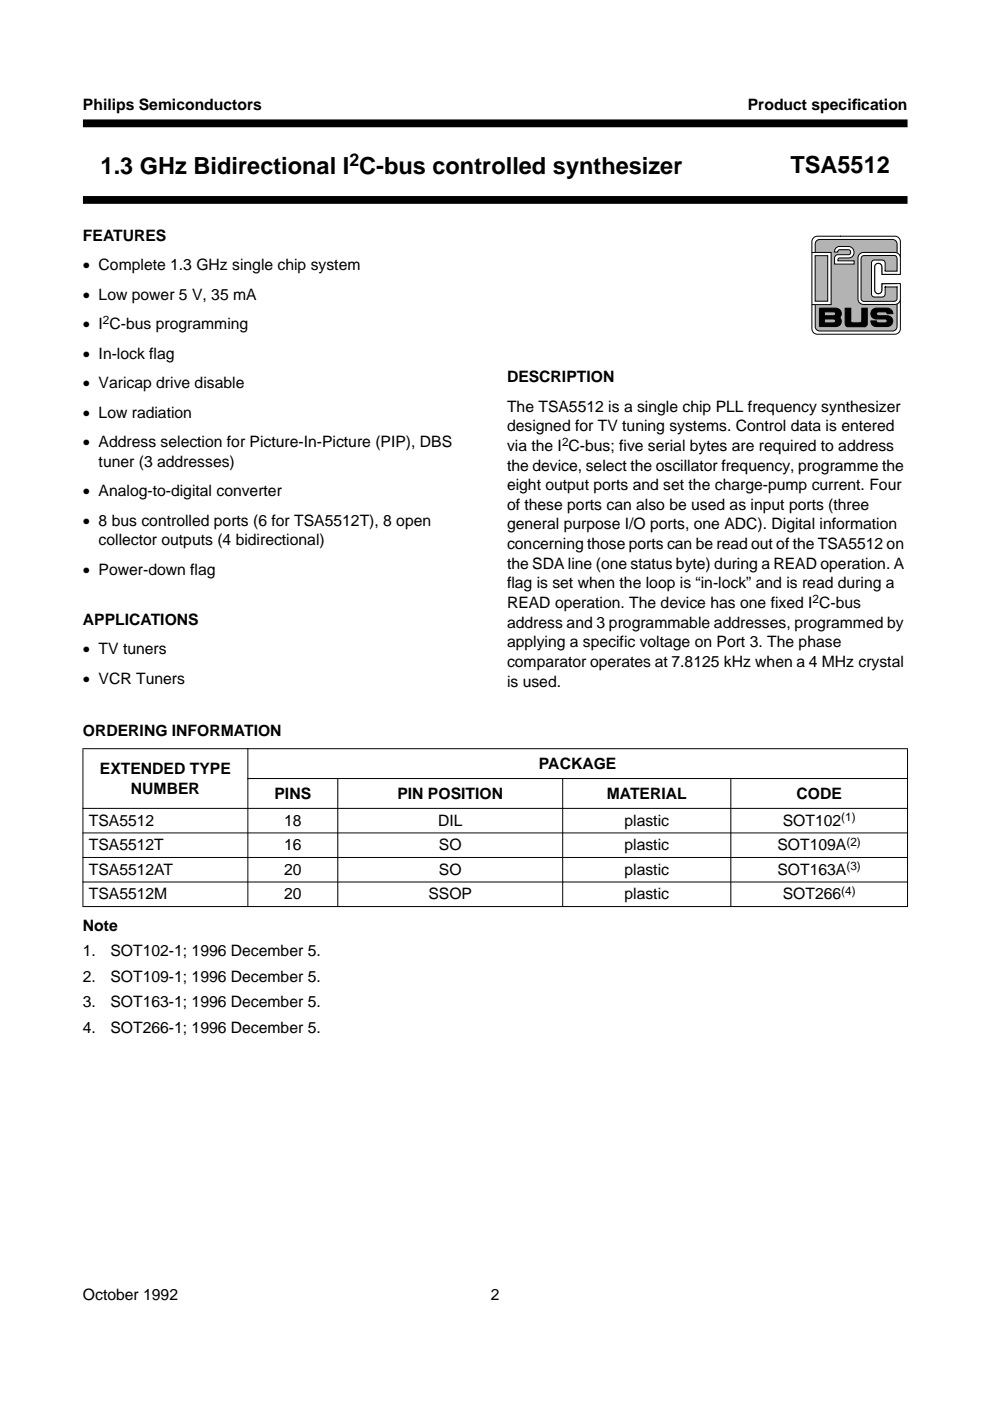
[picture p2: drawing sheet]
<svg xmlns="http://www.w3.org/2000/svg" width="210mm" height="297mm" viewBox="0 0 210 297" stroke-linecap="round" stroke-linejoin="round" font-family="sans-serif">
<defs><g id="words">
<g font-size="5">
<text x="21.3" y="36.8">1.3 GHz Bidirectional I C-bus controlled synthesizer</text>
<text x="167.6" y="36.6">TSA5512</text>
</g>
<text font-size="3.7" x="74.1" y="35.3">2</text>
<g font-size="3.3">
<text x="17.6" y="23.4">Philips Semiconductors</text>
<text x="158.6" y="23.4">Product specif</text>
<text x="180.6" y="23.4">ication</text>
<text x="17.6" y="51.1">FEATURES</text>
<text x="17.6" y="57.3">• Complete 1.3 GHz single chip system</text>
<text x="17.6" y="63.5">• Low power 5 V, 35 mA</text>
<text x="17.6" y="69.8">• I C-bus programming</text>
<text x="17.6" y="76">• In-lock flag</text>
<text x="17.6" y="82.3">• Varicap drive disable</text>
<text x="107.5" y="81">DESCRIPTION</text>
<text x="17.6" y="88.5">• Low radiation</text>
<text x="107.5" y="87.3">The TSA5512 is a single chip PLL frequency synthesizer</text>
<text x="17.6" y="94.8">• Address selection for Picture-In-Picture (PIP), DBS</text>
<text x="107.5" y="91.4">designed for TV tuning systems. Control data is entered</text>
<text x="107.5" y="95.6">via the I C-bus; five serial bytes are required to address</text>
<text x="20.9" y="98.9">tuner (3 addresses)</text>
<text x="107.5" y="99.8">the device, select the oscillator frequency, programme the</text>
<text x="17.6" y="105.2">• Analog-to-digital converter</text>
<text x="107.5" y="103.9">eight output ports and set the charge-pump current. Four</text>
<text x="17.6" y="111.4">• 8 bus controlled ports (6 for TSA5512T), 8 open</text>
<text x="107.5" y="108.1">of these ports can also be used as input ports (three</text>
<text x="107.5" y="112.3">general purpose I/O ports, one ADC). Digital information</text>
<text x="20.9" y="115.6">collector outputs (4 bidirectional)</text>
<text x="107.5" y="116.4">concerning those ports can be read out of the TSA5512 on</text>
<text x="17.6" y="121.8">• Power-down flag</text>
<text x="107.5" y="120.6">the SDA line (one status byte) during a READ operation. A</text>
<text x="107.5" y="124.7">flag is set when the loop is “in-lock” and is read during a</text>
<text x="107.5" y="128.9">READ operation. The device has one fixed I C-bus</text>
<text x="17.6" y="132.4">APPLICATIONS</text>
<text x="107.5" y="133.1">address and 3 programmable addresses, programmed by</text>
<text x="107.5" y="137.2">applying a specific voltage on Port 3. The phase</text>
<text x="17.6" y="138.7">• TV tuners</text>
<text x="107.5" y="141.4">comparator operates at 7.8125 kHz when a 4 MHz crystal</text>
<text x="17.6" y="144.9">• VCR Tuners</text>
<text x="107.5" y="145.6">is used.</text>
<text x="17.6" y="156">ORDERING INFORMATION</text>
<text x="21.2" y="164.1">EXTENDED TYPE</text>
<text x="114.3" y="163">PACKAGE</text>
<text x="27.8" y="168.3">NUMBER</text>
<text x="58.2" y="169.4">PINS</text>
<text x="84.3" y="169.4">PIN POSITION</text>
<text x="128.7" y="169.4">MATERIAL</text>
<text x="168.9" y="169.4">CODE</text>
<text x="18.8" y="175.1">TSA5512</text>
<text x="60.2" y="175.1">18</text>
<text x="92.9" y="175.1">DIL</text>
<text x="132.4" y="175.1">plastic</text>
<text x="166" y="175.1">SOT102</text>
<text x="18.8" y="180.3">TSA5512T</text>
<text x="18.8" y="185.5">TSA5512AT</text>
<text x="60.2" y="180.3">16</text>
<text x="60.2" y="185.5">20</text>
<text x="93.1" y="180.3">SO</text>
<text x="93.1" y="185.5">SO</text>
<text x="132.4" y="180.3">plastic</text>
<text x="132.4" y="185.5">plastic</text>
<text x="164.8" y="180.3">SOT109A</text>
<text x="164.8" y="185.5">SOT163A</text>
<text x="18.8" y="190.7">TSA5512M</text>
<text x="60.2" y="190.7">20</text>
<text x="90.8" y="190.7">SSOP</text>
<text x="132.4" y="190.7">plastic</text>
<text x="166" y="190.7">SOT266</text>
<text x="17.6" y="197.3">Note</text>
<text x="17.6" y="202.8">1.</text>
<text x="23.4" y="202.8">SOT102-1; 1996 December 5.</text>
<text x="17.6" y="208.2">2.</text>
<text x="23.4" y="208.2">SOT109-1; 1996 December 5.</text>
<text x="17.6" y="213.6">3.</text>
<text x="23.4" y="213.6">SOT163-1; 1996 December 5.</text>
<text x="17.6" y="219">4.</text>
<text x="23.4" y="219">SOT266-1; 1996 December 5.</text>
<text x="17.6" y="275.6">October 1992</text>
<text x="104.1" y="275.6">2</text>
</g>
<g font-size="2.5">
<text x="21.8" y="68.8">2</text>
<text x="119.2" y="94.6">2</text>
<text x="172.3" y="127.9">2</text>
<text x="178.4" y="174.1">(1)</text>
<text x="179.5" y="179.3">(2)</text>
<text x="179.5" y="184.5">(3)</text>
<text x="178.4" y="189.7">(4)</text>
</g>
</g></defs>
<path d="M17.6 26.2h174.8M17.6 42.4h174.8" fill="none" stroke="#000" stroke-width="1.7" stroke-linecap="butt"/>
<g fill="#000" stroke="#000" stroke-width=".21">
<path d="M17.5 158.7h175zM52.4 165.1h140.1zM17.5 171.4h175zM17.5 176.6h175zM17.6 158.8v33.3zM52.6 158.6v33.7zM71.6 165v27.3zM119.3 165v27.3zM155 165v27.3zM192.4 158.8v33.3zM17.5 181.8h175zM17.5 187h175z"/>
<path d="M17.5 192.2h175z"/>
</g>
<path d="M107.5 48.6h84.9v25h-84.9z" fill-rule="evenodd" fill="#fff"/>
<path d="M172.1 53.5v-2.3a1.16 1.16 0 0 1 1.2-1.1h16.4a1.16 1.16 0 0 1 1.2 1.1v3.3M190.9 63.5v6.2a1.16 1.16 0 0 1-1.2 1.2h-16.4a1.16 1.16 0 0 1-1.2-1.2v-5.1" fill="none" stroke="#000" stroke-width=".21"/>
<path d="M173.1 51.1l.7-.3h15.4a.97 .97 0 0 1 1 .9v17.5a.97 .97 0 0 1-1 1h-15.4a.97 .97 0 0 1-1-1v-17.5z" fill="#b3b3b3" stroke="#000" stroke-width=".21"/>
<path d="M178.1 50.1h.1" fill="none" stroke="#000" stroke-width=".21"/>
<path d="M177.3 52.5a3.9 3.9 0 0 1 3.1-.1 1.22 1.22 0 0 1 .6 1.3 1.22 1.22 0 0 1-1.1 1h-1.8a.46 .46 0 0 0-.4 .6h3.4v.7h-4.2l.1-1.3a.71 .71 0 0 1 .6-.7h2.3a.54 .54 0 0 0 .5-.5 .54 .54 0 0 0-.4-.6h-2l-.2 .1-.2 .4h-.7z" fill="#fff" stroke="#000" stroke-width=".21"/>
<path d="M173.7 65.3h3.4a1.14 1.14 0 0 1 1.2 .7 1.14 1.14 0 0 1-.3 1.3 1.12 1.12 0 0 1 .3 1.3 1.12 1.12 0 0 1-1.1 .6h-3.5z" fill="#000" stroke="#000" stroke-width=".21"/>
<path d="M173.7 65.4v3.8z" fill="#b3b3b3" stroke="#000" stroke-width=".21"/>
<path d="M174.9 66.1v.8z" fill="#fff" stroke="#000" stroke-width=".21"/>
<path d="M174.9 67.6v.9z" fill="#b3b3b3" stroke="#000" stroke-width=".21"/>
<path d="M179.2 65.4h1.2v2.7l.1 .2 .4 .1 1.7-.1 .1-2.9h1.2v3.2a.63 .63 0 0 1-.6 .7h-3.5a.63 .63 0 0 1-.6-.7zM184.9 65.8l.6-.4 2.5-.1a1.17 1.17 0 0 1 1.3 1.2h-1.2l-.4-.4h-1.5l-.4 .3 .2 .5h.2h1.8a1.15 1.15 0 0 1 1.3 1.2 1.15 1.15 0 0 1-1.3 1.1h-2.1a1.11 1.11 0 0 1-1.2-1.2h1.2l.1 .4 .3 .1h1.4l.4-.3-.1-.5-.3-.1h-1.8a1.14 1.14 0 0 1-1.1-.5 1.14 1.14 0 0 1 .1-1.3z" fill="#000" stroke="#000" stroke-width=".21"/>
<g fill="#b3b3b3" stroke="#000" stroke-width=".21">
<path d="M174.9 67.6h1.9l.2 .1 .2 .5-.4 .3h-1.9z"/>
<path d="M174.9 66.1h1.9l.2 .1 .2 .5-.4 .2h-1.9z"/>
</g>
<path d="M172.1 53.5h4.1v11.1h-4.1z" fill="#fff" stroke="#000" stroke-width=".21"/>
<path d="M172.8 54.2h2.7v9.7h-2.7z" fill="#b3b3b3" stroke="#000" stroke-width=".21"/>
<path d="M182.1 54l.6-.4 .4-.1h6.6a1.16 1.16 0 0 1 1.2 1.2v3.5h-3.9v-1.6a.74 .74 0 0 0-.8-.8 .74 .74 0 0 0-.7 .8v4.9a.74 .74 0 0 0 .7 .8 .74 .74 0 0 0 .8-.8v-1.4h3.9v3.3a1.16 1.16 0 0 1-1.2 1.1h-6.6a1.16 1.16 0 0 1-1.2-1.1v-8.7z" fill="#fff" stroke="#000" stroke-width=".21"/>
<path d="M182.8 54.4l.3-.2h6.5a.65 .65 0 0 1 .6 .6v2.7h-2.5v-1.7a.63 .63 0 0 0-.6-.7h-1.7a.63 .63 0 0 0-.6 .7v6.5a.63 .63 0 0 0 .6 .7h1.7a.63 .63 0 0 0 .6-.7v-1.5h2.5v2.5a.6 .6 0 0 1-.6 .6h-6.4a.63 .63 0 0 1-.6-.6v-8.5z" fill="#b3b3b3" stroke="#000" stroke-width=".21"/>
<path d="M185.7 56.1a.74 .74 0 0 1 .8-.2 .74 .74 0 0 1 .5 .7v1.6h3.2v1.9h-3.2v1.4a.74 .74 0 0 1-.8 .8 .74 .74 0 0 1-.7-.8v-4.9z" fill="#fff" stroke="#000" stroke-width=".21"/>
<use href="#words"/>
</svg>
